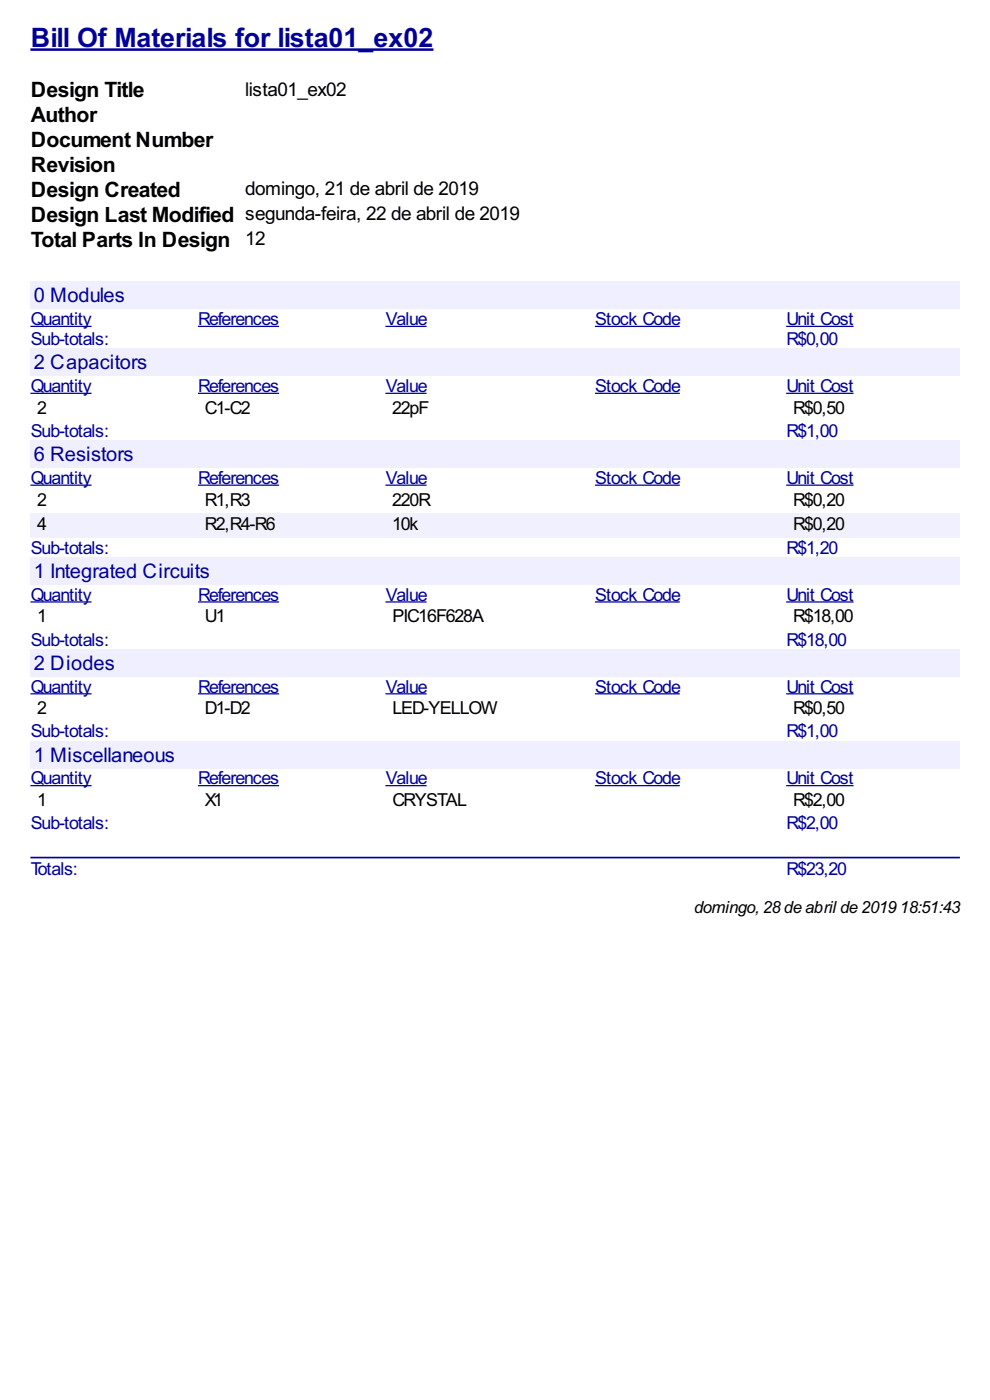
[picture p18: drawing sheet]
<svg xmlns="http://www.w3.org/2000/svg" width="210mm" height="297mm" viewBox="0 0 210 297" stroke-linecap="round" stroke-linejoin="round" font-family="sans-serif">
<defs><g id="words">
<text font-size="6.3" fill="#009" x="6.5" y="10">Bill Of Materials for lista01_ex02</text>
<g font-size="5">
<text x="6.5" y="20.6">Design Title</text>
<text x="6.5" y="25.9">Author</text>
<text x="6.5" y="31.2">Document Number</text>
<text x="6.5" y="36.4">Revision</text>
<text x="6.5" y="41.7">Design Created</text>
<text x="6.5" y="47">Design Last Modified segunda-feira, 22 de abril de 2019</text>
<text x="6.5" y="52.3">Total Parts In Design 12</text>
</g>
<g font-size="4.8" fill="#009">
<text x="7.2" y="64.1">0 Modules</text>
<text x="7.2" y="78.3">2 Capacitors</text>
<text x="7.2" y="97.8">6 Resistors</text>
<text x="7.2" y="122.6">1 Integrated Circuits</text>
<text x="7.2" y="142.1">2 Diodes</text>
<text x="7.2" y="161.6">1 Miscellaneous</text>
</g>
<g font-size="4.5">
<text x="52" y="20.3">lista01_ex02</text>
<text x="52" y="41.5">domingo, 21 de abril de 2019</text>
</g>
<g font-size="4.2" fill="#009">
<text x="6.5" y="69">Quantity</text>
<text x="42" y="69">References</text>
<text x="81.8" y="69">Value</text>
<text x="126.3" y="69">Stock Code</text>
<text x="166.8" y="69">Unit Cost</text>
<text x="6.5" y="73.2">Sub-totals:</text>
<text x="166.8" y="73.2">R$0,00</text>
<text x="6.5" y="83.2">Quantity</text>
<text x="42" y="83.2">References</text>
<text x="81.8" y="83.2">Value</text>
<text x="126.3" y="83.2">Stock Code</text>
<text x="166.8" y="83.2">Unit Cost</text>
<text x="6.5" y="92.7">Sub-totals:</text>
<text x="166.8" y="92.7">R$1,00</text>
<text x="6.5" y="102.7">Quantity</text>
<text x="42" y="102.7">References</text>
<text x="81.8" y="102.7">Value</text>
<text x="126.3" y="102.7">Stock Code</text>
<text x="166.8" y="102.7">Unit Cost</text>
<text x="6.5" y="117.5">Sub-totals:</text>
<text x="166.8" y="117.5">R$1,20</text>
<text x="6.5" y="127.4">Quantity</text>
<text x="42" y="127.4">References</text>
<text x="81.8" y="127.4">Value</text>
<text x="126.3" y="127.4">Stock Code</text>
<text x="166.8" y="127.4">Unit Cost</text>
<text x="6.5" y="137">Sub-totals:</text>
<text x="166.8" y="137">R$18,00</text>
<text x="6.5" y="146.9">Quantity</text>
<text x="42" y="146.9">References</text>
<text x="81.8" y="146.9">Value</text>
<text x="126.3" y="146.9">Stock Code</text>
<text x="166.8" y="146.9">Unit Cost</text>
<text x="6.5" y="156.4">Sub-totals:</text>
<text x="166.8" y="156.4">R$1,00</text>
<text x="6.5" y="166.4">Quantity</text>
<text x="42" y="166.4">References</text>
<text x="81.8" y="166.4">Value</text>
<text x="126.3" y="166.4">Stock Code</text>
<text x="166.8" y="166.4">Unit Cost</text>
<text x="6.5" y="175.9">Sub-totals:</text>
<text x="166.8" y="175.9">R$2,00</text>
<text x="6.5" y="185.5">Totals:</text>
<text x="166.8" y="185.5">R$23,20</text>
</g>
<g font-size="4.2">
<text x="7.9" y="87.8">2</text>
<text x="43.5" y="87.8">C1-C2</text>
<text x="83.2" y="87.8">22pF</text>
<text x="168.2" y="87.8">R$0,50</text>
<text x="7.9" y="107.2">2</text>
<text x="43.5" y="107.2">R1,R3</text>
<text x="83.2" y="107.2">220R</text>
<text x="168.2" y="107.2">R$0,20</text>
<text x="7.9" y="112.5">4</text>
<text x="43.5" y="112.5">R2,R4-R6</text>
<text x="83.2" y="112.5">10k</text>
<text x="168.2" y="112.5">R$0,20</text>
<text x="7.9" y="132">1</text>
<text x="43.5" y="132">U1</text>
<text x="83.2" y="132">PIC16F628A</text>
<text x="168.2" y="132">R$18,00</text>
<text x="7.9" y="151.5">2</text>
<text x="43.5" y="151.5">D1-D2</text>
<text x="83.2" y="151.5">LED-YELLOW</text>
<text x="168.2" y="151.5">R$0,50</text>
<text x="7.9" y="171">1</text>
<text x="43.5" y="171">X1</text>
<text x="83.2" y="171">CRYSTAL</text>
<text x="168.2" y="171">R$2,00</text>
</g>
<g font-size="4">
<text x="147.2" y="193.7">domingo,28de abrilde 2019</text>
<text x="190.9" y="193.7">18:51:43</text>
</g>
</g></defs>
<path d="M6.5 10.5h85.4" fill="none" stroke="#009" stroke-width=".53"/>
<g fill="#efefff">
<path d="M6.5 59.8h197.1v5.7h-197.1z"/>
<path d="M6.9 60h19.3v4.8h-19.3z"/>
</g>
<path d="M6.5 69.2h12.9M42 69.2h17.2M81.8 69.2h8.7M126.2 69.2h18M166.8 69.2h14.3" fill="none" stroke="#009" stroke-width=".26"/>
<g fill="#efefff">
<path d="M6.5 74h197.1v5.7h-197.1z"/>
<path d="M6.9 74.3h24.1v4.8h-24.1z"/>
</g>
<path d="M6.5 83.4h12.9M42 83.4h17.2M81.8 83.4h8.7M126.2 83.4h18M166.8 83.4h14.3" fill="none" stroke="#009" stroke-width=".26"/>
<g fill="#efefff">
<path d="M6.5 93.5h197.1v5.7h-197.1z"/>
<path d="M6.9 93.6h21.2v4.8h-21.2z"/>
</g>
<path d="M6.5 102.9h12.9M42 102.9h17.2M81.8 102.9h8.7M126.2 102.9h18M166.8 102.9h14.3" fill="none" stroke="#009" stroke-width=".26"/>
<g fill="#f0f0fe">
<path d="M6.5 108.7h35.5v5.3h-35.5z"/>
<path d="M7.7 109h1.9v4.2h-1.9z"/>
<path d="M42 108.7h39.8v5.3h-39.8z"/>
<path d="M43.2 109h14.8v4.2h-14.8z"/>
<path d="M81.8 108.7h44.4v5.3h-44.4z"/>
<path d="M83.2 109h5.5v4.2h-5.5z"/>
<path d="M126.2 108.7h40.6v5.3h-40.6z"/>
<path d="M166.8 108.7h36.8v5.3h-36.8z"/>
<path d="M168.1 109h10.9v4.2h-10.9z"/>
</g>
<g fill="#efefff">
<path d="M6.5 118.3h197.1v5.7h-197.1z"/>
<path d="M6.9 118.5h37.3v4.7h-37.3z"/>
</g>
<path d="M6.5 127.7h12.9M42 127.7h17.2M81.8 127.7h8.7M126.2 127.7h18M166.8 127.7h14.3" fill="none" stroke="#009" stroke-width=".26"/>
<g fill="#efefff">
<path d="M6.5 137.8h197.1v5.7h-197.1z"/>
<path d="M6.9 138h17.2v4.8h-17.2z"/>
</g>
<path d="M6.5 147.2h12.9M42 147.2h17.2M81.8 147.2h8.7M126.2 147.2h18M166.8 147.2h14.3" fill="none" stroke="#009" stroke-width=".26"/>
<g fill="#efefff">
<path d="M6.5 157.2h197.1v5.8h-197.1z"/>
<path d="M6.9 157.4h29.9v4.7h-29.9z"/>
</g>
<path d="M6.5 166.7h12.9M42 166.7h17.2M81.8 166.7h8.7M126.2 166.7h18M166.8 166.7h14.3" fill="none" stroke="#009" stroke-width=".26"/>
<path d="M6.6 181.9h196.8" fill="none" stroke="#009" stroke-width=".35"/>
<use href="#words"/>
</svg>
